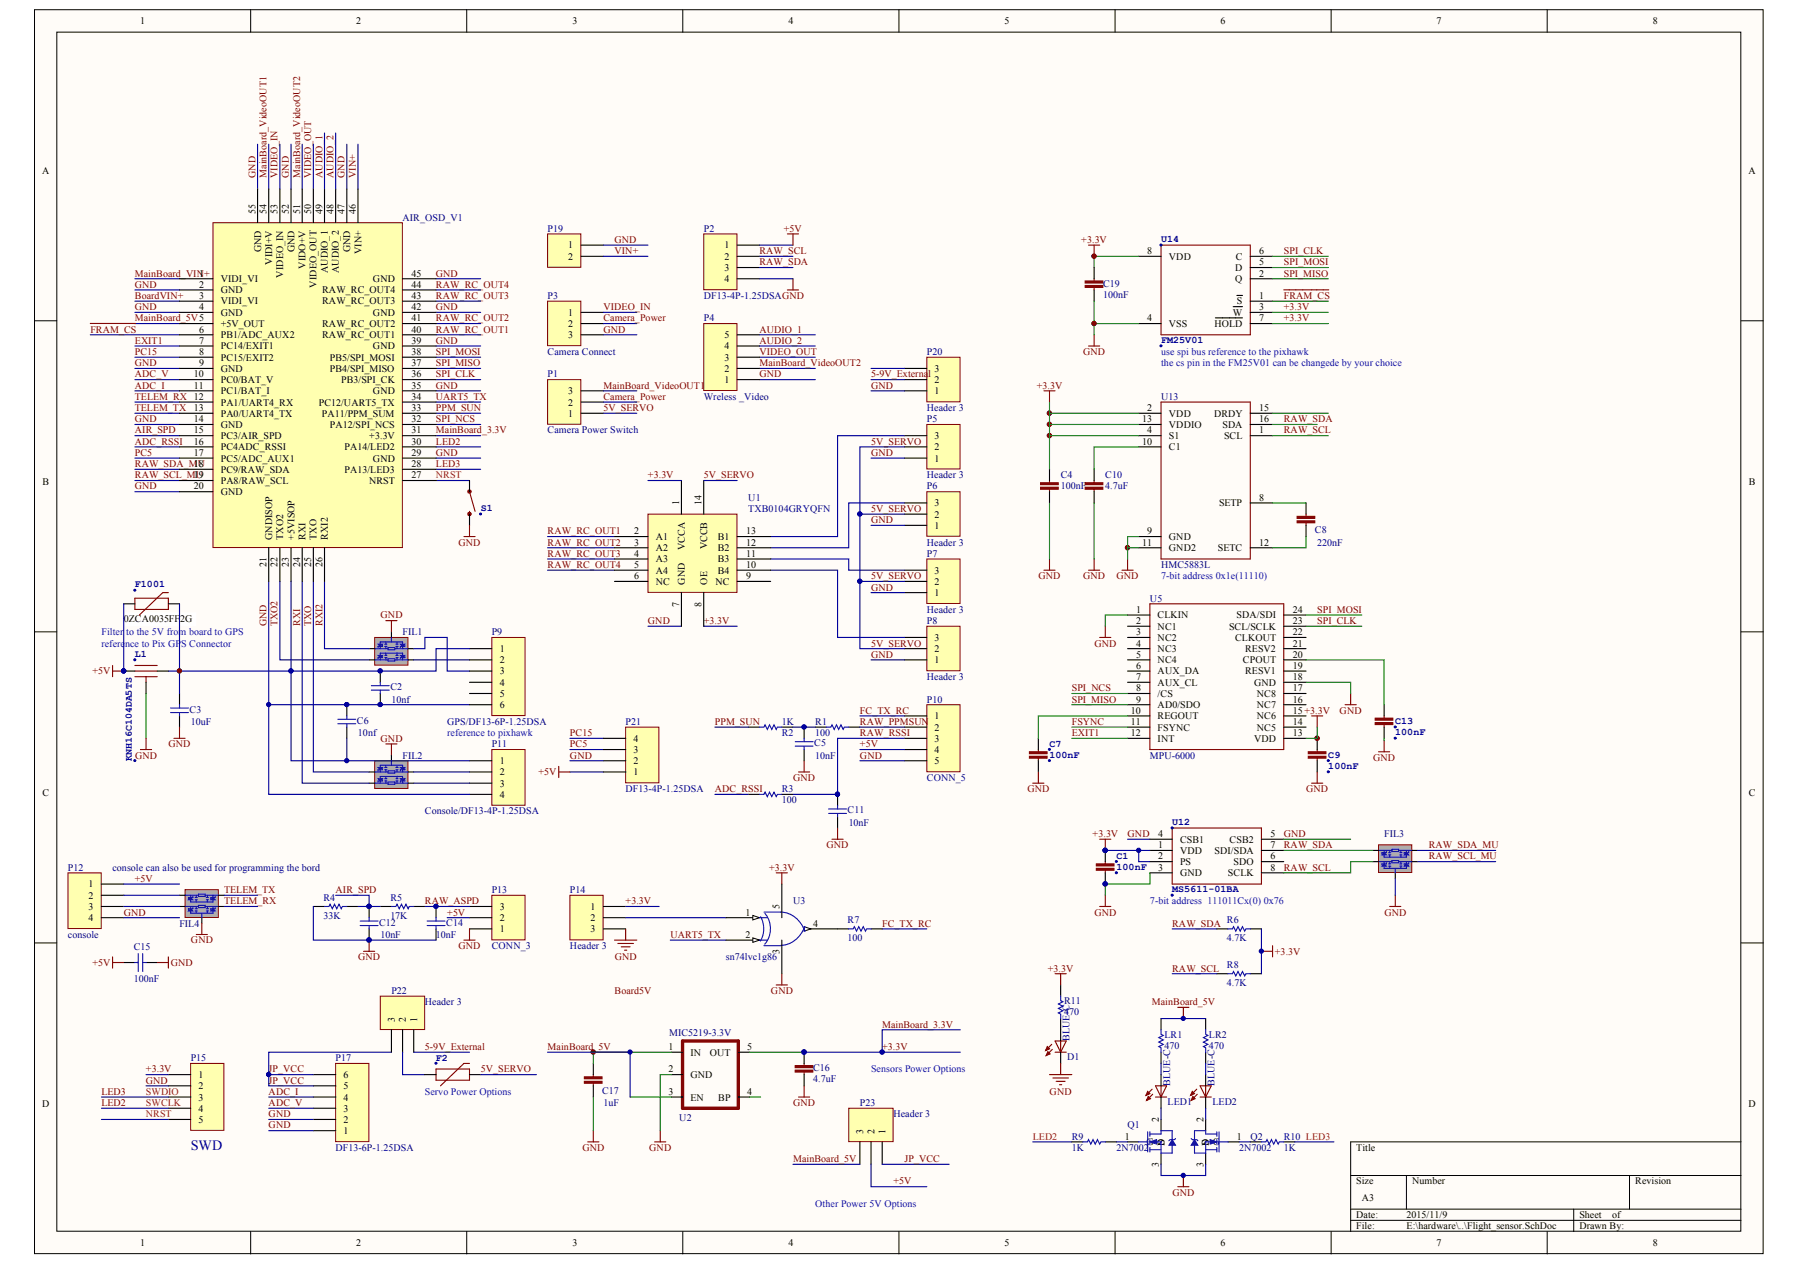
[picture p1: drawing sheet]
<svg xmlns="http://www.w3.org/2000/svg" width="289mm" height="202mm" viewBox="0 0 289 202" stroke-linecap="round" stroke-linejoin="round" font-family="sans-serif">
<defs><g id="words">
<text font-size="2.3" fill="#000080" x="30.4" y="183.6">SWD</text>
<g font-size="1.6">
<text x="22.4" y="3.9">1</text>
<text x="56.8" y="3.9">2</text>
<text x="91.4" y="3.9">3</text>
<text x="125.8" y="3.9">4</text>
<text x="160.3" y="3.9">5</text>
<text x="194.8" y="3.9">6</text>
<text x="229.3" y="3.9">7</text>
<text x="263.8" y="3.9">8</text>
<text x="6.7" y="27.8">A</text>
<text x="279.1" y="27.8">A</text>
<text x="40.8" y="34.1" transform="rotate(-90 40.8 34.1)">55</text>
<text x="42.6" y="34.1" transform="rotate(-90 42.6 34.1)">54</text>
<text x="44.3" y="34.1" transform="rotate(-90 44.3 34.1)">53</text>
<text x="46.1" y="34.1" transform="rotate(-90 46.1 34.1)">52</text>
<text x="47.9" y="34.1" transform="rotate(-90 47.9 34.1)">51</text>
<text x="49.7" y="34.1" transform="rotate(-90 49.7 34.1)">50</text>
<text x="51.5" y="34.1" transform="rotate(-90 51.5 34.1)">49</text>
<text x="53.2" y="34.1" transform="rotate(-90 53.2 34.1)">48</text>
<text x="55" y="34.1" transform="rotate(-90 55 34.1)">47</text>
<text x="56.8" y="34.1" transform="rotate(-90 56.8 34.1)">46</text>
<text x="41.7" y="40.3" transform="rotate(-90 41.7 40.3)">GND</text>
<text x="47" y="40.3" transform="rotate(-90 47 40.3)">GND</text>
<text x="55.9" y="40.3" transform="rotate(-90 55.9 40.3)">GND</text>
<text x="57.7" y="40.6" transform="rotate(-90 57.7 40.6)">VIN+</text>
<text x="90.7" y="39.7">1</text>
<text x="90.7" y="41.5">2</text>
<text x="115.6" y="39.7">1</text>
<text x="115.6" y="41.5">2</text>
<text x="183.1" y="40.6">8</text>
<text x="186.6" y="41.5">VDD</text>
<text x="197.3" y="41.5">C</text>
<text x="201" y="40.6">6</text>
<text x="31.8" y="44.2">1</text>
<text x="31.8" y="46">2</text>
<text x="31.8" y="47.7">3</text>
<text x="35.2" y="45">VIDI_VI</text>
<text x="35.2" y="46.8">GND</text>
<text x="43.4" y="42.3" transform="rotate(-90 43.4 42.3)">VIDI+V</text>
<text x="45.2" y="44.3" transform="rotate(-90 45.2 44.3)">VIDEO_IN</text>
<text x="48.8" y="42.9" transform="rotate(-90 48.8 42.9)">VIDO+V</text>
<text x="50.5" y="45.9" transform="rotate(-90 50.5 45.9)">VIDEO_OUT</text>
<text x="51.4" y="46.8">RAW_RC_OUT4</text>
<text x="52.3" y="43.6" transform="rotate(-90 52.3 43.6)">AUDIO_1</text>
<text x="54.1" y="43.6" transform="rotate(-90 54.1 43.6)">AUDIO_2</text>
<text x="59.5" y="45">GND</text>
<text x="65.7" y="47.7">43</text>
<text x="65.7" y="46">44</text>
<text x="65.7" y="44.2">45</text>
<text x="115.6" y="43.3">3</text>
<text x="115.6" y="45">4</text>
<text x="197.2" y="43.3">D</text>
<text x="197.2" y="45">Q</text>
<text x="201" y="42.4">5</text>
<text x="201" y="44.2">2</text>
<text x="201" y="47.7">1</text>
<text x="31.8" y="49.5">4</text>
<text x="31.8" y="53.1">6</text>
<text x="35.2" y="48.6">VIDI_VI</text>
<text x="35.2" y="50.4">GND</text>
<text x="35.2" y="52.2">+5V_OUT</text>
<text x="35.2" y="54">PB1/ADC_AUX2</text>
<text x="51.4" y="54">RAW_RC_OUT1</text>
<text x="51.4" y="52.2">RAW_RC_OUT2</text>
<text x="51.4" y="48.6">RAW_RC_OUT3</text>
<text x="59.5" y="50.4">GND</text>
<text x="65.7" y="53.1">40</text>
<text x="65.7" y="51.3">41</text>
<text x="65.7" y="49.5">42</text>
<text x="90.7" y="50.4">1</text>
<text x="90.7" y="52.2">2</text>
<text x="90.7" y="54">3</text>
<text x="115.6" y="54">5</text>
<text x="183.1" y="51.3">4</text>
<text x="186.6" y="52.2">VSS</text>
<text x="193.9" y="52.2">HOLD</text>
<text x="196.8" y="50.4">W</text>
<text x="197.4" y="48.6">S</text>
<text x="201" y="49.5">3</text>
<text x="201" y="51.3">7</text>
<text x="31.8" y="54.9">7</text>
<text x="31.8" y="56.7">8</text>
<text x="31.8" y="58.5">9</text>
<text x="35.2" y="55.8">PC14/EXIT1</text>
<text x="35.2" y="57.6">PC15/EXIT2</text>
<text x="35.2" y="59.4">GND</text>
<text x="52.6" y="59.4">PB4/SPI_MISO</text>
<text x="52.6" y="57.6">PB5/SPI_MOSI</text>
<text x="59.5" y="55.8">GND</text>
<text x="65.7" y="58.5">37</text>
<text x="65.7" y="56.7">38</text>
<text x="65.7" y="54.9">39</text>
<text x="115.6" y="59.4">2</text>
<text x="115.6" y="57.6">3</text>
<text x="115.6" y="55.8">4</text>
<text x="149.2" y="59.4">3</text>
<text x="30.9" y="60.3">10</text>
<text x="30.9" y="62.1">11</text>
<text x="30.9" y="65.6">13</text>
<text x="35.2" y="61.2">PC0/BAT_V</text>
<text x="35.2" y="62.9">PC1/BAT_I</text>
<text x="35.2" y="64.7">PA1/UART4_RX</text>
<text x="50.9" y="64.7">PC12/UART5_TX</text>
<text x="54.4" y="61.2">PB3/SPI_CK</text>
<text x="59.5" y="62.9">GND</text>
<text x="65.7" y="65.6">33</text>
<text x="65.7" y="63.8">34</text>
<text x="65.7" y="62.1">35</text>
<text x="65.7" y="60.3">36</text>
<text x="90.7" y="64.7">2</text>
<text x="90.7" y="62.9">3</text>
<text x="115.6" y="61.2">1</text>
<text x="149.2" y="62.9">1</text>
<text x="149.2" y="61.2">2</text>
<text x="183.1" y="65.6">2</text>
<text x="201" y="65.6">15</text>
<text x="30.9" y="67.4">14</text>
<text x="30.9" y="69.2">15</text>
<text x="30.9" y="71">16</text>
<text x="35.2" y="66.5">PA0/UART4_TX</text>
<text x="35.2" y="68.3">GND</text>
<text x="35.2" y="70.1">PC3/AIR_SPD</text>
<text x="35.2" y="71.9">PC4ADC_RSSI</text>
<text x="51.4" y="66.5">PA11/PPM_SUM</text>
<text x="52.6" y="68.3">PA12/SPI_NCS</text>
<text x="55" y="71.9">PA14/LED2</text>
<text x="58.9" y="70.1">+3.3V</text>
<text x="65.7" y="71">30</text>
<text x="65.7" y="69.2">31</text>
<text x="65.7" y="67.4">32</text>
<text x="90.7" y="66.5">1</text>
<text x="149.2" y="71.9">2</text>
<text x="149.2" y="70.1">3</text>
<text x="182.3" y="67.4">13</text>
<text x="182.3" y="71">10</text>
<text x="183.1" y="69.2">4</text>
<text x="186.6" y="66.5">VDD</text>
<text x="186.6" y="68.3">VDDIO</text>
<text x="186.6" y="70.1">S1</text>
<text x="186.6" y="71.9">C1</text>
<text x="193.8" y="66.5">DRDY</text>
<text x="195.1" y="68.3">SDA</text>
<text x="195.4" y="70.1">SCL</text>
<text x="201" y="69.2">1</text>
<text x="201" y="67.4">16</text>
<text x="6.8" y="77.5">B</text>
<text x="30.9" y="72.8">17</text>
<text x="30.9" y="74.6">18</text>
<text x="30.9" y="76.4">19</text>
<text x="35.2" y="73.7">PC5/ADC_AUX1</text>
<text x="35.2" y="75.5">PC9/RAW_SDA</text>
<text x="35.2" y="77.3">PA8/RAW_SCL</text>
<text x="55" y="75.5">PA13/LED3</text>
<text x="58.9" y="77.3">NRST</text>
<text x="59.5" y="73.7">GND</text>
<text x="65.7" y="76.4">27</text>
<text x="65.7" y="74.6">28</text>
<text x="65.7" y="72.8">29</text>
<text x="149.2" y="73.7">1</text>
<text x="279.2" y="77.5">B</text>
<text x="30.9" y="78.2">20</text>
<text x="35.2" y="79.1">GND</text>
<text x="108.4" y="80.7" transform="rotate(-90 108.4 80.7)">1</text>
<text x="112" y="80.7" transform="rotate(-90 112 80.7)">14</text>
<text x="149.2" y="82.7">2</text>
<text x="149.2" y="80.8">3</text>
<text x="194.6" y="80.8">SETP</text>
<text x="201" y="80">8</text>
<text x="43.4" y="86.2" transform="rotate(-90 43.4 86.2)">GNDISOP</text>
<text x="45.2" y="86.2" transform="rotate(-90 45.2 86.2)">TXO2</text>
<text x="47" y="86.2" transform="rotate(-90 47 86.2)">+5VISOP</text>
<text x="48.8" y="86.2" transform="rotate(-90 48.8 86.2)">RXI</text>
<text x="50.5" y="86.2" transform="rotate(-90 50.5 86.2)">TXO</text>
<text x="52.3" y="86.2" transform="rotate(-90 52.3 86.2)">RXI2</text>
<text x="101.2" y="85.3">2</text>
<text x="101.2" y="87.1">3</text>
<text x="101.2" y="88.9">4</text>
<text x="104.7" y="86.2">A1</text>
<text x="104.7" y="88">A2</text>
<text x="104.7" y="89.8">A3</text>
<text x="109.3" y="87.8" transform="rotate(-90 109.3 87.8)">VCCA</text>
<text x="112.9" y="87.7" transform="rotate(-90 112.9 87.7)">VCCB</text>
<text x="114.6" y="89.8">B3</text>
<text x="114.6" y="88">B2</text>
<text x="114.6" y="86.2">B1</text>
<text x="119.1" y="88.9">11</text>
<text x="119.1" y="87.1">12</text>
<text x="119.1" y="85.3">13</text>
<text x="149.2" y="84.4">1</text>
<text x="182.3" y="87.1">11</text>
<text x="183.1" y="85.3">9</text>
<text x="186.6" y="86.2">GND</text>
<text x="186.6" y="88">GND2</text>
<text x="194.4" y="88">SETC</text>
<text x="201" y="87.1">12</text>
<text x="42.6" y="90.5" transform="rotate(-90 42.6 90.5)">21</text>
<text x="44.3" y="90.5" transform="rotate(-90 44.3 90.5)">22</text>
<text x="46.1" y="90.5" transform="rotate(-90 46.1 90.5)">23</text>
<text x="47.9" y="90.5" transform="rotate(-90 47.9 90.5)">24</text>
<text x="49.7" y="90.5" transform="rotate(-90 49.7 90.5)">25</text>
<text x="51.5" y="90.5" transform="rotate(-90 51.5 90.5)">26</text>
<text x="101.2" y="90.7">5</text>
<text x="101.2" y="92.5">6</text>
<text x="104.7" y="91.6">A4</text>
<text x="104.7" y="93.4">NC</text>
<text x="109.3" y="93.4" transform="rotate(-90 109.3 93.4)">GND</text>
<text x="112.9" y="93.4" transform="rotate(-90 112.9 93.4)">OE</text>
<text x="114.2" y="93.4">NC</text>
<text x="114.6" y="91.6">B4</text>
<text x="119.1" y="92.5">9</text>
<text x="119.1" y="90.7">10</text>
<text x="149.2" y="95.2">1</text>
<text x="149.2" y="93.4">2</text>
<text x="149.2" y="91.6">3</text>
<text x="19.8" y="99.3">0ZCA0035FF2G</text>
<text x="108.4" y="96.9" transform="rotate(-90 108.4 96.9)">7</text>
<text x="112" y="96.9" transform="rotate(-90 112 96.9)">8</text>
<text x="181.3" y="97.9">1</text>
<text x="181.3" y="99.6">2</text>
<text x="181.3" y="101.4">3</text>
<text x="184.8" y="98.7">CLKIN</text>
<text x="184.8" y="100.6">NC1</text>
<text x="196.2" y="100.6">SCL/SCLK</text>
<text x="197.4" y="98.7">SDA/SDI</text>
<text x="206.4" y="101.4">22</text>
<text x="206.4" y="99.6">23</text>
<text x="206.4" y="97.9">24</text>
<text x="79.8" y="104.1">1</text>
<text x="79.8" y="105.9">2</text>
<text x="79.8" y="107.7">3</text>
<text x="149.2" y="105.9">1</text>
<text x="149.2" y="104.1">2</text>
<text x="149.2" y="102.3">3</text>
<text x="181.3" y="103.2">4</text>
<text x="181.3" y="105">5</text>
<text x="181.3" y="106.8">6</text>
<text x="184.8" y="102.3">NC2</text>
<text x="184.8" y="104.1">NC3</text>
<text x="184.8" y="105.9">NC4</text>
<text x="184.8" y="107.7">AUX_DA</text>
<text x="197.2" y="102.3">CLKOUT</text>
<text x="198.4" y="105.9">CPOUT</text>
<text x="198.7" y="107.7">RESV1</text>
<text x="198.7" y="104.1">RESV2</text>
<text x="206.4" y="106.8">19</text>
<text x="206.4" y="105">20</text>
<text x="206.4" y="103.2">21</text>
<text x="79.8" y="109.5">4</text>
<text x="79.8" y="111.3">5</text>
<text x="79.8" y="113.1">6</text>
<text x="180.5" y="114">10</text>
<text x="181.3" y="108.6">7</text>
<text x="181.3" y="110.4">8</text>
<text x="181.3" y="112.2">9</text>
<text x="184.8" y="109.5">AUX_CL</text>
<text x="184.8" y="111.3">/CS</text>
<text x="184.8" y="113.1">AD0/SDO</text>
<text x="200.2" y="109.5">GND</text>
<text x="200.6" y="113.1">NC7</text>
<text x="200.6" y="111.3">NC8</text>
<text x="206.4" y="114">15+3.3V</text>
<text x="206.4" y="112.2">16</text>
<text x="206.4" y="110.4">17</text>
<text x="206.4" y="108.6">18</text>
<text x="101.1" y="118.5">4</text>
<text x="149.2" y="114.8">1</text>
<text x="149.2" y="116.6">2</text>
<text x="149.2" y="118.5">3</text>
<text x="180.5" y="115.8">11</text>
<text x="180.5" y="117.5">12</text>
<text x="184.8" y="114.8">REGOUT</text>
<text x="184.8" y="116.6">FSYNC</text>
<text x="184.8" y="118.5">INT</text>
<text x="200.2" y="118.5">VDD</text>
<text x="200.6" y="116.6">NC5</text>
<text x="200.6" y="114.8">NC6</text>
<text x="206.4" y="117.5">13</text>
<text x="206.4" y="115.8">14</text>
<text x="79.8" y="122">1</text>
<text x="79.8" y="123.8">2</text>
<text x="79.8" y="125.6">3</text>
<text x="101.1" y="123.8">1</text>
<text x="101.1" y="122">2</text>
<text x="101.1" y="120.2">3</text>
<text x="149.2" y="120.2">4</text>
<text x="149.2" y="122">5</text>
<text x="6.8" y="127.1">C</text>
<text x="79.8" y="127.4">4</text>
<text x="279.2" y="127.1">C</text>
<text x="184.9" y="133.7">4</text>
<text x="184.9" y="135.4">1</text>
<text x="184.9" y="137.2">2</text>
<text x="188.4" y="134.5">CSB1</text>
<text x="188.4" y="136.4">VDD</text>
<text x="193.9" y="136.4">SDI/SDA</text>
<text x="196.3" y="134.5">CSB2</text>
<text x="202.8" y="137.2">6</text>
<text x="202.8" y="135.4">7</text>
<text x="202.8" y="133.7">5</text>
<text x="14.1" y="141.7">1</text>
<text x="14.1" y="143.5">2</text>
<text x="184.9" y="139">3</text>
<text x="188.4" y="138.1">PS</text>
<text x="188.4" y="139.9">GND</text>
<text x="196" y="139.9">SCLK</text>
<text x="196.9" y="138.1">SDO</text>
<text x="202.8" y="139">8</text>
<text x="14.1" y="145.3">3</text>
<text x="14.1" y="147.1">4</text>
<text x="79.8" y="148.9">1</text>
<text x="79.8" y="147.1">2</text>
<text x="79.8" y="145.3">3</text>
<text x="94.3" y="145.3">1</text>
<text x="94.3" y="147.1">2</text>
<text x="94.3" y="148.9">3</text>
<text x="119" y="146.2">1</text>
<text x="119" y="149.8">2</text>
<text x="124.5" y="145.1" transform="rotate(-90 124.5 145.1)">5</text>
<text x="129.8" y="147.9">4</text>
<text x="124.5" y="152.4" transform="rotate(-90 124.5 152.4)">3</text>
<text x="63" y="163.2" transform="rotate(-90 63 163.2)">3</text>
<text x="64.8" y="163.2" transform="rotate(-90 64.8 163.2)">2</text>
<text x="66.6" y="163.2" transform="rotate(-90 66.6 163.2)">1</text>
<text x="106.7" y="167.7">1</text>
<text x="119.3" y="167.7">5</text>
<text x="31.7" y="172.1">1</text>
<text x="31.7" y="173.9">2</text>
<text x="54.8" y="173.9">5</text>
<text x="54.8" y="172.1">6</text>
<text x="106.7" y="171.2">2</text>
<text x="110.2" y="168.5">IN</text>
<text x="110.2" y="172.1">GND</text>
<text x="113.3" y="168.5">OUT</text>
<text x="6.7" y="176.8">D</text>
<text x="31.7" y="175.7">3</text>
<text x="31.7" y="177.5">4</text>
<text x="31.7" y="179.3">5</text>
<text x="54.8" y="179.3">2</text>
<text x="54.8" y="177.5">3</text>
<text x="54.8" y="175.7">4</text>
<text x="106.7" y="174.8">3</text>
<text x="110.2" y="175.7">EN</text>
<text x="114.7" y="175.7">BP</text>
<text x="119.3" y="174.8">4</text>
<text x="185" y="179.1" transform="rotate(-90 185 179.1)">2</text>
<text x="192.1" y="179.1" transform="rotate(-90 192.1 179.1)">2</text>
<text x="279.1" y="176.8">D</text>
<text x="54.8" y="181.1">1</text>
<text x="137.8" y="181.1" transform="rotate(-90 137.8 181.1)">3</text>
<text x="139.6" y="181.1" transform="rotate(-90 139.6 181.1)">2</text>
<text x="141.4" y="181.1" transform="rotate(-90 141.4 181.1)">1</text>
<text x="179.5" y="182">1</text>
<text x="183" y="182.9">G</text>
<text x="185.9" y="183" transform="rotate(-90 185.9 183)">D</text>
<text x="185.9" y="182.9" transform="rotate(-90 185.9 182.9)">S</text>
<text x="193" y="183" transform="rotate(-90 193 183)">D</text>
<text x="193" y="182.9" transform="rotate(-90 193 182.9)">S</text>
<text x="193.6" y="182.9">G</text>
<text x="197.4" y="182">1</text>
<text x="216.5" y="183.8">Title</text>
<text x="185" y="186.4" transform="rotate(-90 185 186.4)">3</text>
<text x="192.1" y="186.4" transform="rotate(-90 192.1 186.4)">3</text>
<text x="216.5" y="189.1">Size</text>
<text x="217.4" y="191.8">A3</text>
<text x="225.4" y="189.1">Number</text>
<text x="261" y="189.1">Revision</text>
<text x="216.5" y="194.5">Date:</text>
<text x="216.5" y="196.3">File:</text>
<text x="224.5" y="194.5">2015/11/9</text>
<text x="224.5" y="196.3">E:\hardware\..\Flight_sensor.SchDoc</text>
<text x="252.1" y="194.5">Sheet</text>
<text x="252.1" y="196.3">Drawn By:</text>
<text x="257.4" y="194.5">of</text>
<text x="22.4" y="199">1</text>
<text x="56.8" y="199">2</text>
<text x="91.4" y="199">3</text>
<text x="125.8" y="199">4</text>
<text x="160.3" y="199">5</text>
<text x="194.8" y="199">6</text>
<text x="229.3" y="199">7</text>
<text x="263.8" y="199">8</text>
</g>
<g font-size="1.6" fill="#800000">
<text x="40.8" y="28.4" transform="rotate(-90 40.8 28.4)">GND</text>
<text x="42.6" y="28.4" transform="rotate(-90 42.6 28.4)">MainBoard_VideoOUT1</text>
<text x="44.3" y="28.4" transform="rotate(-90 44.3 28.4)">VIDEO_IN</text>
<text x="46.1" y="28.4" transform="rotate(-90 46.1 28.4)">GND</text>
<text x="47.9" y="28.4" transform="rotate(-90 47.9 28.4)">MainBoard_VideoOUT2</text>
<text x="49.7" y="28.4" transform="rotate(-90 49.7 28.4)">VIDEO_OUT</text>
<text x="51.5" y="28.4" transform="rotate(-90 51.5 28.4)">AUDIO_1</text>
<text x="53.2" y="28.4" transform="rotate(-90 53.2 28.4)">AUDIO_2</text>
<text x="55" y="28.4" transform="rotate(-90 55 28.4)">GND</text>
<text x="56.8" y="28.4" transform="rotate(-90 56.8 28.4)">VIN+</text>
<text x="98.1" y="38.8">GND</text>
<text x="98.1" y="40.6">VIN+</text>
<text x="121.2" y="40.6">RAW_SCL</text>
<text x="125.1" y="37">+5V</text>
<text x="172.6" y="38.8">+3.3V</text>
<text x="204.9" y="40.6">SPI_CLK</text>
<text x="21.5" y="46">GND</text>
<text x="21.5" y="44.2">MainBoard_VIN+</text>
<text x="21.5" y="47.7">BoardVIN+</text>
<text x="69.6" y="44.2">GND</text>
<text x="69.6" y="47.7">RAW_RC_OUT3</text>
<text x="69.6" y="46">RAW_RC_OUT4</text>
<text x="121.2" y="42.4">RAW_SDA</text>
<text x="204.9" y="42.4">SPI_MOSI</text>
<text x="204.9" y="44.2">SPI_MISO</text>
<text x="204.9" y="47.7">FRAM_CS</text>
<text x="14.4" y="53.1">FRAM_CS</text>
<text x="21.5" y="49.5">GND</text>
<text x="21.5" y="51.3">MainBoard_5V5</text>
<text x="69.6" y="53.1">RAW_RC_OUT1</text>
<text x="69.6" y="49.5">GND</text>
<text x="69.6" y="51.3">RAW_RC_OUT2</text>
<text x="96.3" y="53.1">GND</text>
<text x="96.3" y="49.5">VIDEO_IN</text>
<text x="96.3" y="51.3">Camera_Power</text>
<text x="121.2" y="53.1">AUDIO_1</text>
<text x="204.9" y="51.3">+3.3V</text>
<text x="204.9" y="49.5">+3.3V</text>
<text x="21.5" y="54.9">EXIT1</text>
<text x="21.5" y="58.5">GND</text>
<text x="21.5" y="56.7">PC15</text>
<text x="69.6" y="56.7">SPI_MOSI</text>
<text x="69.6" y="58.5">SPI_MISO</text>
<text x="69.6" y="54.9">GND</text>
<text x="121.2" y="56.7">VIDEO_OUT</text>
<text x="121.2" y="58.5">MainBoard_VideoOUT2</text>
<text x="121.2" y="54.9">AUDIO_2</text>
<text x="172.9" y="56.7">GND</text>
<text x="21.5" y="63.8">TELEM_RX 12</text>
<text x="21.5" y="65.6">TELEM_TX</text>
<text x="21.5" y="62.1">ADC_I</text>
<text x="21.5" y="60.3">ADC_V</text>
<text x="69.6" y="60.3">SPI_CLK</text>
<text x="69.6" y="62.1">GND</text>
<text x="69.6" y="63.8">UART5_TX</text>
<text x="69.6" y="65.6">PPM_SUN</text>
<text x="96.3" y="63.8">Camera_Power</text>
<text x="96.3" y="62.1">MainBoard_VideoOUT1</text>
<text x="96.3" y="65.6">5V_SERVO</text>
<text x="121.2" y="60.3">GND</text>
<text x="139" y="60.3">5-9V_External</text>
<text x="139" y="62.1">GND</text>
<text x="165.5" y="62.1">+3.3V</text>
<text x="21.5" y="67.4">GND</text>
<text x="21.5" y="71">ADC_RSSI</text>
<text x="21.5" y="69.2">AIR_SPD</text>
<text x="69.6" y="67.4">SPI_NCS</text>
<text x="69.6" y="71">LED2</text>
<text x="69.6" y="69.2">MainBoard_3.3V</text>
<text x="139" y="71">5V_SERVO</text>
<text x="204.9" y="69.2">RAW_SCL</text>
<text x="204.9" y="67.4">RAW_SDA</text>
<text x="21.5" y="76.4">RAW_SCL_MU</text>
<text x="21.5" y="74.6">RAW_SDA_MU</text>
<text x="21.5" y="72.8">PC5</text>
<text x="69.6" y="72.8">GND</text>
<text x="69.6" y="74.6">LED3</text>
<text x="103.4" y="76.4">+3.3V</text>
<text x="112.3" y="76.4">5V_SERVO</text>
<text x="139" y="72.8">GND</text>
<text x="21.5" y="78.2">GND</text>
<text x="139" y="83.5">GND</text>
<text x="139" y="81.7">5V_SERVO</text>
<text x="73.2" y="87.1">GND</text>
<text x="87.4" y="85.3">RAW_RC_OUT1</text>
<text x="87.4" y="87.1">RAW_RC_OUT2</text>
<text x="87.4" y="88.9">RAW_RC_OUT3</text>
<text x="87.4" y="90.7">RAW_RC_OUT4</text>
<text x="139" y="94.3">GND</text>
<text x="139" y="92.5">5V_SERVO</text>
<text x="165.8" y="92.5">GND</text>
<text x="172.9" y="92.5">GND</text>
<text x="178.2" y="92.5">GND</text>
<text x="42.6" y="100" transform="rotate(-90 42.6 100)">GND</text>
<text x="44.3" y="100" transform="rotate(-90 44.3 100)">TXO2</text>
<text x="47.9" y="100" transform="rotate(-90 47.9 100)">RXI</text>
<text x="49.7" y="100" transform="rotate(-90 49.7 100)">TXO</text>
<text x="51.5" y="100" transform="rotate(-90 51.5 100)">RXI2</text>
<text x="60.8" y="98.7">GND</text>
<text x="103.4" y="99.6">GND</text>
<text x="112.3" y="99.6">+3.3V</text>
<text x="210.3" y="97.9">SPI_MOSI</text>
<text x="210.3" y="99.6">SPI_CLK</text>
<text x="14.8" y="107.7">+5V</text>
<text x="139" y="103.2">5V_SERVO</text>
<text x="139" y="105">GND</text>
<text x="174.7" y="103.2">GND</text>
<text x="137.3" y="114">FC_TX_RC</text>
<text x="171.1" y="112.2">SPI_MISO</text>
<text x="171.1" y="110.4">SPI_NCS</text>
<text x="213.8" y="114">GND</text>
<text x="26.9" y="119.3">GND</text>
<text x="60.8" y="118.5">GND</text>
<text x="91" y="117.5">PC15</text>
<text x="91" y="119.3">PC5</text>
<text x="114.1" y="115.8">PPM_SUN</text>
<text x="137.3" y="119.3">+5V</text>
<text x="137.3" y="115.8">RAW_PPMSUN</text>
<text x="137.3" y="117.5">RAW_RSSI</text>
<text x="171.1" y="117.5">EXIT1</text>
<text x="171.1" y="115.8">FSYNC</text>
<text x="21.6" y="121.1">GND</text>
<text x="85.9" y="123.8">+5V</text>
<text x="91" y="121.1">GND</text>
<text x="126.6" y="124.7">GND</text>
<text x="137.3" y="121.1">GND</text>
<text x="219.2" y="121.5">GND</text>
<text x="114.1" y="126.5">ADC_RSSI</text>
<text x="164" y="126.5">GND</text>
<text x="208.5" y="126.5">GND</text>
<text x="131.9" y="135.4">GND</text>
<text x="174.4" y="133.7">+3.3V</text>
<text x="180" y="133.7">GND</text>
<text x="204.9" y="135.4">RAW_SDA</text>
<text x="204.9" y="133.7">GND</text>
<text x="228.1" y="137.2">RAW_SCL_MU</text>
<text x="228.1" y="135.4">RAW_SDA_MU</text>
<text x="21.5" y="140.8">+5V</text>
<text x="35.8" y="142.6">TELEM_TX</text>
<text x="53.6" y="142.6">AIR_SPD</text>
<text x="122.8" y="139">+3.3V</text>
<text x="204.9" y="139">RAW_SCL</text>
<text x="19.8" y="146.2">GND</text>
<text x="35.8" y="144.4">TELEM_RX</text>
<text x="67.8" y="144.4">RAW_ASPD</text>
<text x="71.4" y="146.2">+5V</text>
<text x="99.9" y="144.4">+3.3V</text>
<text x="107" y="149.8">UART5_TX</text>
<text x="140.8" y="147.9">FC_TX_RC</text>
<text x="174.7" y="146.2">GND</text>
<text x="187.1" y="147.9">RAW_SDA</text>
<text x="221" y="146.2">GND</text>
<text x="14.8" y="154.3">+5V</text>
<text x="27.2" y="154.3">GND</text>
<text x="30.5" y="150.6">GND</text>
<text x="57.2" y="153.3">GND</text>
<text x="73.2" y="151.6">GND</text>
<text x="98.1" y="153.3">GND</text>
<text x="167.3" y="155.1">+3.3V</text>
<text x="187.1" y="155.1">RAW_SCL</text>
<text x="203.5" y="152.4">+3.3V</text>
<text x="98.1" y="158.7">Board5V</text>
<text x="123.1" y="158.7">GND</text>
<text x="183.9" y="160.5">MainBoard_5V</text>
<text x="67.8" y="167.7">5-9V_External</text>
<text x="87.4" y="167.7">MainBoard_5V</text>
<text x="140.8" y="167.7">+3.3V</text>
<text x="140.8" y="164.1">MainBoard_3.3V</text>
<text x="23.3" y="173">GND</text>
<text x="23.3" y="171.2">+3.3V</text>
<text x="42.9" y="171.2">JP_VCC</text>
<text x="42.9" y="173">JP_VCC</text>
<text x="76.7" y="171.2">5V_SERVO</text>
<text x="16.2" y="176.6">LED2</text>
<text x="16.2" y="174.8">LED3</text>
<text x="42.9" y="178.4">GND</text>
<text x="42.9" y="174.8">ADC_I</text>
<text x="42.9" y="176.6">ADC_V</text>
<text x="126.6" y="176.6">GND</text>
<text x="167.6" y="174.8">GND</text>
<text x="42.9" y="180.2">GND</text>
<text x="93" y="183.8">GND</text>
<text x="103.6" y="183.8">GND</text>
<text x="126.6" y="185.6">MainBoard_5V</text>
<text x="144.4" y="185.6">JP_VCC</text>
<text x="142.6" y="189.1">+5V</text>
<text x="187.1" y="190.9">GND</text>
</g>
<g font-size="1.6" fill="#000080">
<text x="64.2" y="35.2">AIR_OSD_V1</text>
<text x="87.4" y="37">P19</text>
<text x="112.3" y="37">P2</text>
<text x="185.3" y="38.7">U14</text>
<text x="87.4" y="47.7">P3</text>
<text x="112.3" y="47.7">DF13-4P-1.25DSAGND</text>
<text x="176.1" y="45.8">C19</text>
<text x="176.1" y="47.6">100nF</text>
<text x="112.3" y="51.3">P4</text>
<text x="87.4" y="56.7">Camera Connect</text>
<text x="148" y="56.7">P20</text>
<text x="185.3" y="54.8">FM25V01</text>
<text x="87.4" y="60.3">P1</text>
<text x="112.3" y="63.8">Wreless _Video</text>
<text x="148" y="65.6">Header 3</text>
<text x="185.3" y="63.8">U13</text>
<text x="87.4" y="69.2">Camera Power Switch</text>
<text x="148" y="67.4">P5</text>
<text x="148" y="76.4">Header 3</text>
<text x="169.3" y="76.4">C4</text>
<text x="176.4" y="76.4">C10</text>
<text x="76.7" y="81.6">S1</text>
<text x="119.5" y="80">U1</text>
<text x="119.5" y="81.7">TXB0104GRYQFN</text>
<text x="148" y="78.2">P6</text>
<text x="169.3" y="78.2">100nF</text>
<text x="176.4" y="78.2">4.7uF</text>
<text x="148" y="87.1">Header 3</text>
<text x="148" y="88.9">P7</text>
<text x="209.9" y="85.1">C8</text>
<text x="210.3" y="87.1">220nF</text>
<text x="21.5" y="93.8">F1001</text>
<text x="185.3" y="90.7">HMC5883L</text>
<text x="64.2" y="101.4">FIL1</text>
<text x="78.5" y="101.4">P9</text>
<text x="148" y="97.9">Header 3</text>
<text x="148" y="99.6">P8</text>
<text x="183.6" y="96.1">U5</text>
<text x="21.5" y="104.9">L1</text>
<text x="30.3" y="113.8">C3</text>
<text x="62.3" y="110.2">C2</text>
<text x="62.5" y="112.2">10nf</text>
<text x="148" y="112.2">P10</text>
<text x="148" y="108.6">Header 3</text>
<text x="30.4" y="115.8">10uF</text>
<text x="57" y="115.6">C6</text>
<text x="57.1" y="117.5">10nf</text>
<text x="71.4" y="115.8">GPS/DF13-6P-1.25DSA</text>
<text x="78.5" y="119.3">P11</text>
<text x="99.9" y="115.8">P21</text>
<text x="124.8" y="117.5">R2</text>
<text x="124.8" y="115.8">1K</text>
<text x="130" y="119.2">C5</text>
<text x="130.1" y="115.8">R1</text>
<text x="130.1" y="117.5">100</text>
<text x="167.5" y="119.2">C7</text>
<text x="222.7" y="115.6">C13</text>
<text x="222.7" y="117.4">100nF</text>
<text x="21.1" y="121.5" transform="rotate(-90 21.1 121.5)">KNH16C104DA5TS</text>
<text x="64.2" y="121.1">FIL2</text>
<text x="130.1" y="121.1">10nF</text>
<text x="148" y="124.7">CONN_5</text>
<text x="167.5" y="121">100nF</text>
<text x="183.6" y="121.1">MPU-6000</text>
<text x="212" y="121">C9</text>
<text x="212" y="122.8">100nF</text>
<text x="67.8" y="130">Console/DF13-4P-1.25DSA</text>
<text x="99.9" y="126.5">DF13-4P-1.25DSA</text>
<text x="124.8" y="126.5">R3</text>
<text x="124.8" y="128.3">100</text>
<text x="135.3" y="129.9">C11</text>
<text x="135.5" y="131.9">10nF</text>
<text x="187.1" y="131.7">U12</text>
<text x="178.2" y="137.1">C1</text>
<text x="220.9" y="133.7">FIL3</text>
<text x="10.8" y="139">P12</text>
<text x="18" y="139">console can also be used for programming the bord</text>
<text x="51.6" y="143.8">R4</text>
<text x="62.3" y="143.8">R5</text>
<text x="78.5" y="142.6">P13</text>
<text x="91" y="142.6">P14</text>
<text x="178.2" y="138.9">100nF</text>
<text x="187.1" y="142.5">MS5611-01BA</text>
<text x="10.8" y="149.8">console</text>
<text x="28.6" y="147.9">FIL4</text>
<text x="51.6" y="146.7">33K</text>
<text x="60.5" y="147.8">C12</text>
<text x="60.7" y="149.8">10nF</text>
<text x="62.3" y="146.7">17K</text>
<text x="69.6" y="149.8">10nF</text>
<text x="71.2" y="147.8">C14</text>
<text x="126.6" y="144.4">U3</text>
<text x="135.3" y="147.4">R7</text>
<text x="195.8" y="147.4">R6</text>
<text x="21.4" y="151.7">C15</text>
<text x="78.5" y="151.6">CONN_3</text>
<text x="91" y="151.6">Header 3</text>
<text x="115.9" y="153.3">sn74lvc1g86</text>
<text x="135.3" y="150.3">100</text>
<text x="195.8" y="150.3">4.7K</text>
<text x="195.8" y="154.6">R8</text>
<text x="21.4" y="156.7">100nF</text>
<text x="62.5" y="158.7">P22</text>
<text x="67.8" y="160.5">Header 3</text>
<text x="169.9" y="160.3">R11</text>
<text x="195.8" y="157.4">4.7K</text>
<text x="106.8" y="165.3">MIC5219-3.3V</text>
<text x="169.9" y="162.1">470</text>
<text x="170.7" y="166.2" transform="rotate(-90 170.7 166.2)">BLUE-C</text>
<text x="185.9" y="165.7">LR1</text>
<text x="185.9" y="167.5">470</text>
<text x="193" y="165.7">LR2</text>
<text x="193" y="167.5">470</text>
<text x="30.4" y="169.5">P15</text>
<text x="53.6" y="169.5">P17</text>
<text x="69.6" y="169.3">F2</text>
<text x="129.8" y="171.1">C16</text>
<text x="129.8" y="172.8">4.7uF</text>
<text x="170.4" y="169.3">D1</text>
<text x="186.8" y="173.4" transform="rotate(-90 186.8 173.4)">BLUE-C</text>
<text x="193.9" y="173.4" transform="rotate(-90 193.9 173.4)">BLUE-C</text>
<text x="96.1" y="174.6">C17</text>
<text x="96.3" y="176.6">1uF</text>
<text x="108.4" y="178.9">U2</text>
<text x="137.3" y="176.6">P23</text>
<text x="142.6" y="178.4">Header 3</text>
<text x="186.4" y="176.4">LED1</text>
<text x="193.5" y="176.4">LED2</text>
<text x="53.6" y="183.8">DF13-6P-1.25DSA</text>
<text x="171.1" y="182">R9</text>
<text x="171.1" y="183.8">1K</text>
<text x="178.2" y="183.8">2N7002</text>
<text x="180" y="180.2">Q1</text>
<text x="197.8" y="183.8">2N7002</text>
<text x="199.6" y="182">Q2</text>
<text x="204.9" y="182">R10 LED3</text>
<text x="204.9" y="183.8">1K</text>
</g>
<g font-size="1.6" fill="#00f">
<text x="185.3" y="56.7">use spi bus reference to the pixhawk</text>
<text x="185.3" y="58.5">the cs pin in the FM25V01 can be changede by your choice</text>
<text x="185.3" y="92.5">7-bit address 0x1e(11110)</text>
<text x="16.2" y="101.4">Filter</text>
<text x="20.1" y="101.4">to the 5V from board to GPS</text>
<text x="16.2" y="103.2">reference to Pix GPS Connector</text>
<text x="71.4" y="117.5">reference to pixhawk</text>
<text x="183.6" y="144.4">7-bit address 111011Cx(0) 0x76</text>
<text x="139" y="171.2">Sensors Power Options</text>
<text x="67.8" y="174.8">Servo Power Options</text>
<text x="130.1" y="192.7">Other Power 5V Options</text>
</g>
<g font-size="1.6" fill="#f00">
<text x="69.6" y="76.4">NRST</text>
<text x="23.3" y="178.4">NRST</text>
<text x="23.3" y="176.6">SWCLK</text>
<text x="23.3" y="174.8">SWDIO</text>
<text x="164.9" y="182">LED2</text>
</g>
</g></defs>
<g fill="#fffcf8" stroke="#000" stroke-width=".16">
<path d="M5.5 1.6h275.9v198.6h-275.9z"/>
<path d="M9.1 5.1h268.8v191.5h-268.8z"/>
</g>
<g fill="none" stroke="#000" stroke-width=".16">
<path d="M40 1.6v3.5M74.5 1.6v3.5M109 1.6v3.5M143.5 1.6v3.5M178 1.6v3.5M212.5 1.6v3.5M247 1.6v3.5M5.5 51.2h3.6M277.9 51.2h3.6M5.5 100.9h3.6M277.9 100.9h3.6M5.5 150.6h3.6"/>
<path d="M277.9 150.6h3.6M40 196.6v3.6M74.5 196.6v3.6M109 196.6v3.6M143.5 196.6v3.6M178 196.6v3.6M212.5 196.6v3.6M215.6 187.7h62.3M215.6 193.1h62.3M215.6 194.9h62.3M224.5 187.7v5.4M247 196.6v3.6"/>
<path d="M251.2 193.1v3.5M260.1 187.7v5.4M277.9 182.3h-62.3v14.3"/>
</g>
<g fill="#000080" stroke="#000080" stroke-width=".16">
<circle cx="28.6" cy="107.1" r=".33"/>
<circle cx="94.7" cy="168" r=".33"/>
<circle cx="167.5" cy="69.5" r=".34"/>
<circle cx="167.5" cy="67.7" r=".33"/>
<circle cx="167.5" cy="66" r=".34"/>
<circle cx="174.6" cy="51.6" r=".34"/>
<circle cx="174.6" cy="40.9" r=".33"/>
<circle cx="180" cy="87.4" r=".34"/>
<circle cx="210.2" cy="117.9" r=".34"/>
<circle cx="222.7" cy="116.1" r=".16"/>
<circle cx="222.7" cy="117.9" r=".16"/>
<circle cx="212" cy="121.4" r=".16"/>
<circle cx="212" cy="123.2" r=".16"/>
<circle cx="167.5" cy="119.6" r=".16"/>
<circle cx="167.5" cy="121.4" r=".16"/>
<circle cx="176.4" cy="141.1" r=".33"/>
<circle cx="176.4" cy="135.8" r=".34"/>
<circle cx="178.2" cy="137.5" r=".16"/>
<circle cx="178.2" cy="139.4" r=".16"/>
<circle cx="187.1" cy="132.2" r=".16"/>
<circle cx="187.1" cy="142.9" r=".16"/>
</g>
<g fill="none" stroke="#800000" stroke-width=".18">
<path d="M166.6 62.4h1.8M167.5 62.4v1.8M167.5 76.7v.4M167.5 78.2v.3M174.7 76.7v.4M174.7 78.2v.3M185.3 64.2h14.3v25.1h-14.3zM166.6 91h1.8M167.5 89.3v1.7M173.8 91h1.7M174.7 89.3v1.7M176.4 100v1.8"/>
<path d="M179.1 91h1.8M180 89.3v1.7M183.6 96.4h21.3v23.3h-21.3zM208.5 82.1v.4M208.5 83.5v.4M165.7 119.7v.3M175.5 101.8h1.8M209.4 114.3h1.8M210.3 114.3v1.8M210.3 119.7v.3M214.7 112.5h1.8M215.6 110.7v1.8"/>
<path d="M220.9 114.3v.4M220.9 115.7v.4M220.9 118.2v1.8M164.9 125h1.7M165.7 121.1v.4M165.7 123.3v1.7M175.5 134h1.8M176.4 134v1.8M176.4 137.6v.3M176.4 139v.4M187.1 132.2h14.3v9h-14.3zM209.4 125h1.8"/>
<path d="M210.3 121.1v.4M210.3 123.3v1.7M220.1 120h1.7M175.5 144.7h1.8M176.4 142.9v1.8"/>
</g>
<g fill="none" stroke="#000" stroke-width=".18">
<path d="M167.5 74.9v1.8M167.5 78.5v1.8M174.7 74.9v1.8M174.7 78.5v1.8M181.8 66h3.5M181.8 67.8h3.5M181.8 69.6h3.5M181.8 71.4h3.5M199.6 66h3.5M199.6 67.8h3.5M199.6 69.6h3.5M180 98.2h3.6"/>
<path d="M180 100h3.6M181.8 87.5h3.5M181.8 85.7h3.5M199.6 80.3h3.5M199.6 87.5h3.5M204.9 98.2h3.6M204.9 100h3.6M208.5 80.3v1.8M208.5 83.9v1.8M165.7 117.9v1.8M180 101.8h3.6M180 103.6h3.6"/>
<path d="M180 105.4h3.6M180 107.2h3.6M180 108.9h3.6M180 110.7h3.6M180 112.5h3.6M180 114.3h3.6M180 116.1h3.6M180 117.9h3.6M204.9 101.8h3.6M204.9 103.6h3.6M204.9 105.4h3.6M204.9 107.2h3.6"/>
<path d="M204.9 108.9h3.6M204.9 110.7h3.6M204.9 112.5h3.6M204.9 114.3h3.6M204.9 116.1h3.6M204.9 117.9h3.6M210.3 117.9v1.8M220.9 112.5v1.8M220.9 116.1v1.8M165.7 121.5v1.8M176.4 135.8v1.8M176.4 139.4v1.8"/>
<path d="M183.6 134h3.5M183.6 135.8h3.5M183.6 137.6h3.5M183.6 139.4h3.5M201.4 134h3.5M201.4 135.8h3.5M201.4 137.6h3.5M201.4 139.4h3.5M210.3 121.5v1.8"/>
</g>
<g fill="#800000" stroke="#800000" stroke-width=".18">
<path d="M166.1 77.8h2.8v.3h-2.8z"/>
<path d="M166.1 77.1h2.8v.3h-2.8z"/>
<path d="M207.1 83.2h2.8v.3h-2.8z"/>
<path d="M207.1 82.5h2.8v.3h-2.8z"/>
<path d="M173.2 77.8h2.8v.3h-2.8z"/>
<path d="M173.2 77.1h2.8v.3h-2.8z"/>
<path d="M219.5 114.7h2.8v.3h-2.8z"/>
<path d="M219.5 115.4h2.8v.3h-2.8z"/>
<path d="M208.8 120h2.8v.3h-2.8z"/>
<path d="M208.8 120.8h2.8v.3h-2.8z"/>
<path d="M164.3 120h2.8v.3h-2.8z"/>
<path d="M164.3 120.8h2.8v.3h-2.8z"/>
<path d="M175 137.9h2.8v.4h-2.8z"/>
<path d="M175 138.7h2.8v.3h-2.8z"/>
</g>
<g fill="#800000" stroke="#800000" stroke-width=".16">
<circle cx="180" cy="87.4" r=".34"/>
<circle cx="167.5" cy="66" r=".34"/>
<circle cx="167.5" cy="67.7" r=".33"/>
<circle cx="167.5" cy="69.5" r=".34"/>
<circle cx="210.2" cy="117.9" r=".34"/>
</g>
<path d="M147.9 112.5h5.4v10.7h-5.4z" fill="#ffffb0" stroke="#800000" stroke-width=".16"/>
<path d="M119.5 116.1h1.7M124.8 116.1h1.8M130.1 116.1h1.8M135.5 116.1h1.8M144.4 114.3h3.5M144.4 116.1h3.5M144.4 117.9h3.5M144.4 119.7h3.5M119.5 126.8h1.7M124.8 126.8h1.8M144.4 121.5h3.5" fill="none" stroke="#000" stroke-width=".18"/>
<path d="M121.2 116.1h.7l.2-.4 .4 .8 .3-.8 .4 .8 .4-.8 .3 .8 .2-.4h.7M131.9 116.1h.7l.2-.4 .4 .8 .3-.8 .4 .8 .3-.8 .4 .8 .2-.4h.7M121.2 126.8h.7l.2-.3 .4 .7 .3-.7 .4 .7 .4-.7 .3 .7 .2-.4h.7" fill="none" stroke="#00f" stroke-width=".18"/>
<path d="M78.5 142.9h5.3v7.2h-5.3z" fill="#ffffb0" stroke="#800000" stroke-width=".16"/>
<g fill="none" stroke="#000" stroke-width=".18">
<path d="M128.4 116.1v1.8M128.4 119.7v1.8M133.7 126.8v1.8M133.7 130.4v1.8M50 144.7h1.8M55.4 144.7h1.7M58.9 144.7v1.8M58.9 148.3v1.8M60.7 144.7h1.8M66 144.7h1.8M69.6 144.7v1.8M69.6 148.3v1.8"/>
<path d="M74.9 148.3h3.6M74.9 146.5h3.6M74.9 144.7h3.6M194.2 148.3h1.8M194.2 155.5h1.8M199.6 148.3h1.8M199.6 155.5h1.8"/>
</g>
<g fill="none" stroke="#00f" stroke-width=".18">
<path d="M126.9 118.4h2.9M126.9 119.1h2.9M128.4 117.9v.5M128.4 119.1v.6M132.3 129.2h2.8M132.3 129.9h2.8M133.7 128.6v.6M133.7 129.9v.5M51.8 144.7h.7l.2-.3 .3 .7 .4-.7 .4 .7 .3-.7 .4 .7 .1-.4h.8M57.5 147.1h2.8M57.5 147.8h2.8M58.9 146.5v.6"/>
<path d="M58.9 147.8v.5M62.5 144.7h.7l.2-.3 .3 .7 .4-.7 .3 .7 .4-.7 .4 .7 .1-.4h.7M68.2 147.1h2.8M68.2 147.8h2.8M69.6 146.5v.6M69.6 147.8v.5M196 148.3h.7l.2-.3 .4 .7 .3-.7 .4 .7 .3-.7 .4 .7 .2-.4h.7M196 155.5h.7l.2-.4 .4 .7 .3-.7 .4 .7 .3-.7 .4 .7 .2-.3h.7"/>
</g>
<g fill="#000080" stroke="#000080" stroke-width=".16">
<circle cx="58.9" cy="150.1" r=".34"/>
<circle cx="58.9" cy="144.7" r=".33"/>
<circle cx="69.6" cy="144.7" r=".33"/>
<circle cx="128.3" cy="116.1" r=".33"/>
<circle cx="133.7" cy="126.8" r=".33"/>
<circle cx="201.3" cy="151.9" r=".33"/>
</g>
<path d="M201.4 151.9h1.7M203.1 151v1.8" fill="none" stroke="#800000" stroke-width=".18"/>
<path d="M220.1 134.9h5.3v4.4h-5.3z" fill="#b2acb0" stroke="#800000" stroke-width=".16"/>
<g fill="none" stroke="#00f" stroke-width=".18">
<path d="M220.1 135.8h2.1M220.1 137.6h2.1M220.9 135.8v1.1h3.6v-1.1M220.9 137.6v1.1h3.6v-1.1M221.3 136v.1h-.7v.2M221.3 137.8v.1h-.7v.2M221.7 136.1h.3M221.7 136.5h.3M221.7 137.9h.3M221.7 138.3h.3M221.8 135.8v.3M221.8 136.5v.4"/>
<path d="M221.8 137.6v.3M221.8 138.3v.4M222.2 135.6h1.1v.4h-1.1zM222.2 137.4h1.1v.4h-1.1zM222.7 138.7v.7M223.3 135.8h2.1M223.3 137.6h2.1M223.4 136.1h.4M223.4 136.5h.4M223.4 137.9h.4M223.4 138.3h.4M223.6 135.8v.3"/>
<path d="M223.6 136.5v.4M223.6 137.6v.3M223.6 138.3v.4M224.9 136v.1h-.8v.2M224.9 137.8v.1h-.8v.2"/>
</g>
<g fill="#00f" stroke="#00f" stroke-width=".16">
<path d="M224.5 136.1l.4 .4h-.8z"/>
<path d="M220.9 136.1l.4 .4h-.7z"/>
<path d="M224.5 137.9l.4 .4h-.8z"/>
<path d="M220.9 137.9l.4 .4h-.7z"/>
</g>
<path d="M219.2 137.6h.9M219.2 135.8h.9M222.7 139.4v.9M225.4 137.6h.9M225.4 135.8h.9" fill="none" stroke="#000" stroke-width=".18"/>
<path d="M147.9 67.8h5.4v7.1h-5.4z" fill="#ffffb0" stroke="#800000" stroke-width=".16"/>
<path d="M144.4 73.1h3.5M144.4 71.4h3.5M144.4 69.6h3.5" fill="none" stroke="#000" stroke-width=".18"/>
<path d="M147.9 78.5h5.4v7.1h-5.4z" fill="#ffffb0" stroke="#800000" stroke-width=".16"/>
<path d="M144.4 83.9h3.5M144.4 82.1h3.5M144.4 80.3h3.5" fill="none" stroke="#000" stroke-width=".18"/>
<path d="M147.9 89.3h5.4v7.1h-5.4z" fill="#ffffb0" stroke="#800000" stroke-width=".16"/>
<path d="M144.4 94.6h3.5M144.4 92.8h3.5M144.4 91h3.5" fill="none" stroke="#000" stroke-width=".18"/>
<path d="M147.9 100h5.4v7.1h-5.4z" fill="#ffffb0" stroke="#800000" stroke-width=".16"/>
<path d="M144.4 105.4h3.5M144.4 103.6h3.5M144.4 101.8h3.5" fill="none" stroke="#000" stroke-width=".18"/>
<circle cx="140.8" cy="168" r=".33" fill="#000080" stroke="#000080" stroke-width=".16"/>
<path d="M78.5 119.7h5.3v8.9h-5.3z" fill="#ffffb0" stroke="#800000" stroke-width=".16"/>
<g fill="none" stroke="#000" stroke-width=".18">
<path d="M28.7 110.7v1.8M28.7 114.3v1.8M74.9 121.5h3.6M74.9 123.3h3.6M74.9 125h3.6M74.9 126.8h3.6M185.3 162.6v1.8M185.3 168v1.8M192.5 162.6v1.8M192.5 168v1.8M171.1 182.3h1.8M176.4 182.3h1.8"/>
<path d="M199.6 182.3h1.8M204.9 182.3h1.8"/>
</g>
<path d="M27.2 113.1h2.9M27.2 113.8h2.9M28.7 112.5v.6M28.7 113.8v.5M185.3 164.4v.7l.4 .2-.7 .4 .7 .3-.7 .4 .7 .4-.7 .3 .3 .2v.7M192.5 164.4v.7l.3 .2-.7 .4 .7 .3-.7 .4 .7 .4-.7 .3 .4 .2v.7M172.9 182.3h.7l.2-.3 .3 .7 .4-.7 .3 .7 .4-.7 .3 .7 .2-.4h.7M201.4 182.3h.7l.1-.3 .4 .7 .4-.7 .3 .7 .4-.7 .3 .7 .2-.4h.7" fill="none" stroke="#00f" stroke-width=".18"/>
<path d="M18 106.3v1.7M18 107.2h1.8M188 160.8h1.8M188.9 160.8v1.8" fill="none" stroke="#800000" stroke-width=".18"/>
<g fill="#000080" stroke="#000080" stroke-width=".16">
<circle cx="19.7" cy="107.1" r=".33"/>
<circle cx="188.9" cy="162.6" r=".33"/>
</g>
<path d="M87.4 48.1h5.3v7.1h-5.3z" fill="#ffffb0" stroke="#800000" stroke-width=".16"/>
<path d="M92.8 49.9h3.5M92.8 51.7h3.5M92.8 53.5h3.5" fill="none" stroke="#000" stroke-width=".18"/>
<path d="M10.8 139.4h5.4v8.9h-5.4z" fill="#ffffb0" stroke="#800000" stroke-width=".16"/>
<path d="M16.2 141.2h3.6M16.2 142.9h3.6M16.2 144.7h3.6M16.2 146.5h3.6" fill="none" stroke="#000" stroke-width=".18"/>
<path d="M59.8 101.8h5.3v4.4h-5.3z" fill="#b2acb0" stroke="#800000" stroke-width=".16"/>
<g fill="none" stroke="#00f" stroke-width=".18">
<path d="M59.8 105.4h2.1M59.8 103.6h2.1M60.7 103.6v-1.1h3.6v1.1M60.7 105.4v-1.1h3.6v1.1M61.1 104.8v.2h-.8v.2M61.1 103v.2h-.8v.2M61.4 105h.4M61.4 104.6h.4M61.4 103.2h.4M61.4 102.9h.4M61.6 102.5v.4M61.6 103.2v.4"/>
<path d="M61.6 104.3v.3M61.6 105v.4M61.9 105.2h1.1v.3h-1.1zM61.9 103.4h1.1v.4h-1.1zM62.5 101.8v.7M63 105.4h2.2M63 103.6h2.2M63.2 105h.4M63.2 104.6h.4M63.2 103.2h.4M63.2 102.9h.4M63.4 102.5v.4"/>
<path d="M63.4 103.2v.4M63.4 104.3v.3M63.4 105v.4M64.6 104.8v.2h-.7v.2M64.6 103v.2h-.7v.2"/>
</g>
<g fill="#00f" stroke="#00f" stroke-width=".16">
<path d="M60.3 104.6h.8l-.4 .4z"/>
<path d="M63.9 104.6h.7l-.3 .4z"/>
<path d="M60.3 102.9h.8l-.4 .3z"/>
<path d="M63.9 102.9h.7l-.3 .3z"/>
</g>
<path d="M58.9 103.6h.9M58.9 105.4h.9M62.5 100.9v.9M65.2 103.6h.8M65.2 105.4h.8" fill="none" stroke="#000" stroke-width=".18"/>
<path d="M59.8 121.5h5.3v4.4h-5.3z" fill="#b2acb0" stroke="#800000" stroke-width=".16"/>
<g fill="none" stroke="#00f" stroke-width=".18">
<path d="M59.8 125h2.1M59.8 123.3h2.1M60.7 123.3v-1.1h3.6v1.1M60.7 125v-1h3.6v1M61.1 124.5v.2h-.8v.2M61.1 122.7v.2h-.8v.2M61.4 124.7h.4M61.4 124.3h.4M61.4 122.9h.4M61.4 122.5h.4M61.6 122.2v.3M61.6 122.9v.4"/>
<path d="M61.6 124v.3M61.6 124.7v.3M61.9 124.9h1.1v.3h-1.1zM61.9 123.1h1.1v.3h-1.1zM62.5 121.5v.7M63 125h2.2M63 123.3h2.2M63.2 124.7h.4M63.2 124.3h.4M63.2 122.9h.4M63.2 122.5h.4M63.4 122.2v.3"/>
<path d="M63.4 122.9v.4M63.4 124v.3M63.4 124.7v.3M64.6 124.5v.2h-.7v.2M64.6 122.7v.2h-.7v.2"/>
</g>
<g fill="#00f" stroke="#00f" stroke-width=".16">
<path d="M60.3 124.3h.8l-.4 .4z"/>
<path d="M63.9 124.3h.7l-.3 .4z"/>
<path d="M60.3 122.5h.8l-.4 .4z"/>
<path d="M63.9 122.5h.7l-.3 .4z"/>
</g>
<path d="M58.9 123.3h.9M58.9 125h.9M62.5 120.6v.9M65.2 123.3h.8M65.2 125h.8" fill="none" stroke="#000" stroke-width=".18"/>
<path d="M29.5 142.1h5.3v4.4h-5.3z" fill="#b2acb0" stroke="#800000" stroke-width=".16"/>
<g fill="none" stroke="#00f" stroke-width=".18">
<path d="M53.9 114.8h2.9M53.9 115.6h2.9M55.4 114.3v.5M55.4 115.6v.5M59.3 109.5h2.8M59.3 110.2h2.8M60.7 108.9v.6M60.7 110.2v.5M21.5 153.7h.6M22.1 152.3v2.8M22.8 152.3v2.8M22.8 153.7h.5"/>
<path d="M29.5 142.9h2.2M29.5 144.7h2.2M30.4 142.9v1.1h3.6v-1.1M30.4 144.7v1.1h3.6v-1.1M30.8 143.1v.2h-.7v.2M30.8 144.9v.2h-.7v.2M31.1 143.3h.4M31.1 143.7h.4M31.1 145.1h.4M31.1 145.5h.4M31.3 142.9v.4M31.3 143.7v.3"/>
<path d="M31.3 144.7v.4M31.3 145.5v.3M31.7 142.8h1v.3h-1zM31.7 144.6h1v.3h-1zM32.2 145.8v.7M32.7 142.9h2.2M32.7 144.7h2.2M32.9 143.3h.4M32.9 143.7h.4M32.9 145.1h.4M32.9 145.5h.4M33.1 142.9v.4"/>
<path d="M33.1 143.7v.3M33.1 144.7v.4M33.1 145.5v.3M34.4 143.1v.2h-.8v.2M34.4 144.9v.2h-.8v.2"/>
</g>
<g fill="#00f" stroke="#00f" stroke-width=".16">
<path d="M34 143.3l.4 .4h-.8z"/>
<path d="M30.4 143.3l.4 .4h-.7z"/>
<path d="M34 145.1l.4 .4h-.8z"/>
<path d="M30.4 145.1l.4 .4h-.7z"/>
</g>
<path d="M55.4 112.5v1.8M55.4 116.1v1.8M60.7 107.2v1.7M60.7 110.7v1.8M19.8 153.7h1.7M23.3 153.7h1.8M28.7 144.7h.8M28.7 142.9h.8M32.2 146.5v.9M34.9 144.7h.9M34.9 142.9h.9" fill="none" stroke="#000" stroke-width=".18"/>
<g fill="#000080" stroke="#000080" stroke-width=".16">
<circle cx="60.7" cy="112.5" r=".33"/>
<circle cx="60.7" cy="107.1" r=".33"/>
<circle cx="55.3" cy="112.5" r=".33"/>
</g>
<path d="M18 152.8v1.8M18 153.7h1.8" fill="none" stroke="#800000" stroke-width=".18"/>
<path d="M91 142.9h5.3v7.2h-5.3z" fill="#ffffb0" stroke="#800000" stroke-width=".16"/>
<path d="M96.3 144.7h3.6M96.3 146.5h3.6M96.3 148.3h3.6M133.7 148.3h1.8M139 148.3h1.8" fill="none" stroke="#000" stroke-width=".18"/>
<path d="M98.1 150.1h3.6M98.6 150.6h2.5M99.2 151.2h1.4M99.7 151.7h.4M99.9 148.3v1.8" fill="none" stroke="#800000" stroke-width=".18"/>
<path d="M135.5 148.3h.7l.2-.3 .3 .7 .4-.7 .3 .7 .4-.7 .4 .7 .1-.4h.7" fill="none" stroke="#00f" stroke-width=".18"/>
<g fill="none" stroke="#008000" stroke-width=".18">
<path d="M167.5 64.2v1.8M181.8 66h-14.3v1.8M181.8 67.8h-14.3v1.8M181.8 69.6h-14.3v5.3M181.8 71.4h-7.1v3.5M203.1 66h8.9M203.1 69.6h8.9M203.1 67.8h7.2M167.5 80.3v9M174.7 80.3v9M180 98.2h-3.6v1.8M180 87.5v1.8"/>
<path d="M181.8 85.7h-1.8v1.8h1.8M203.1 80.3h5.4M208.5 85.7v1.8h-5.4M208.5 100h8.9M208.5 98.2h8.9M171.1 110.7h8.9M171.1 112.5h8.9M171.1 117.9h8.9M171.1 116.1h8.9M180 114.3h-14.3v3.6M208.5 108.9h7.1v1.8M208.5 105.4h12.4v7.1"/>
<path d="M210.3 116.1v1.8h-1.8M220.9 117.9v.3M183.6 139.4v1.8h-7.2v1.7M204.9 135.8h14.3M204.9 134h10.7M219.2 137.6h-3.6v1.8h-10.7"/>
</g>
<g fill="#000080" stroke="#000080" stroke-width=".16">
<circle cx="176.4" cy="141.1" r=".33"/>
<circle cx="181.8" cy="135.8" r=".34"/>
<circle cx="58.9" cy="144.7" r=".33"/>
<circle cx="133.7" cy="126.8" r=".33"/>
<circle cx="46.4" cy="107.1" r=".33"/>
</g>
<g fill="none" stroke="#000080" stroke-width=".18">
<path d="M41.1 23v7.2M44.7 23v7.2M46.5 23v7.2M48.2 23v7.2M50 23v7.2M55.4 23v7.2M57.1 23v7.2M14.4 53.5h14.3M21.5 46.3h7.2M21.5 48.1h7.2M21.5 49.9h7.2M21.5 51.7h7.2"/>
<path d="M21.5 55.2h7.2M21.5 57h7.2M21.5 58.8h7.2M69.6 46.3h7.1M69.6 48.1h7.1M69.6 49.9h7.1M69.6 51.7h7.1M69.6 53.5h7.1M69.6 55.2h7.1M69.6 57h7.1M69.6 58.8h7.1M69.6 44.5h7.1"/>
<path d="M96.3 49.9h5.4M96.3 53.5h5.4M121.2 57h8.9M121.2 58.8h8.9M21.5 60.6h7.2M21.5 62.4h7.2M21.5 64.2h7.2M21.5 66h7.2M21.5 67.8h7.2M21.5 69.6h7.2M21.5 71.4h7.2M21.5 73.1h7.2"/>
<path d="M21.5 74.9h7.2M21.5 76.7h7.2M21.5 78.5h7.2M69.6 60.6h7.1M69.6 62.4h7.1M69.6 64.2h7.1M69.6 66h7.1M69.6 67.8h7.1M69.6 69.6h7.1M69.6 71.4h7.1M69.6 73.1h7.1M69.6 74.9h7.1"/>
<path d="M69.6 76.7h5.3M121.2 60.6h8.9M139 73.1h5.4M144.4 69.6h-10.7v16.1h-10.7M42.9 92.8v34h32M44.7 92.8v12.6h14.2M46.5 92.8v14.4h-19.6M50 92.8v30.5h8.9M51.8 92.8v10.8h7.1M87.4 85.7h10.7M87.4 87.5h10.7M87.4 89.3h10.7"/>
<path d="M87.4 91h10.7M103.4 100h5.4M112.3 100h5.4M123 89.3h12.5v1.7h8.9M123 91h10.7v10.8h10.7M139 83.9h5.4M139 94.6h5.4M144.4 80.3h-8.9v7.2h-12.5M114.1 116.1h5.4M126.6 116.1h3.5M137.3 114.3h7.1M137.3 116.1h7.1"/>
<path d="M137.3 119.7h7.1M139 105.4h5.4M144.4 117.9h-10.7v8.9h-7.1M114.1 126.8h5.4M180 134h3.6M181.8 135.8v1.8h1.8M226.3 135.8h12.4M226.3 137.6h12.4M19.8 146.5h8.9M19.8 144.7h8.9M19.8 142.9h8.9M19.8 141.2h8.9"/>
<path d="M35.8 144.7h5.3M35.8 142.9h5.3M50 144.7v5.4h19.6M53.6 142.9h5.3v1.8M57.1 144.7h3.6M67.8 144.7h7.1M71.4 146.5h3.5M99.9 146.5h16M99.9 144.7h5.3M107 150.1h8.9M140.8 148.3h7.1M187.1 155.5h7.1"/>
<path d="M187.1 148.3h7.1M201.4 148.3v7.2M185.3 162.6h7.2M164.9 182.3h6.2M206.7 182.3h6.2"/>
</g>
<path d="M87.4 60.6h5.3v7.1h-5.3z" fill="#ffffb0" stroke="#800000" stroke-width=".16"/>
<path d="M92.8 66h3.5M92.8 64.2h3.5M92.8 62.4h3.5M94.7 169.8v1.8M94.7 173.4v1.8M107.2 168h1.8M107.2 171.6h1.8M107.2 175.2h1.8M117.9 168h1.7M117.9 175.2h1.7M128.4 168v1.8M128.4 171.6v1.8" fill="none" stroke="#000" stroke-width=".18"/>
<path d="M96.3 62.4h5.4M96.3 66h5.4M137.3 92.8v10.8h7.1" fill="none" stroke="#000080" stroke-width=".18"/>
<path d="M109 166.2h8.9v10.8h-8.9z" fill="none" stroke="#800000" stroke-width=".53"/>
<path d="M94.7 171.6v.3M94.7 173v.4M127.5 175.2h1.7M128.4 169.8v.4M128.4 171.2v.4M128.4 173.4v1.8M93.8 182.3h1.8M94.7 180.5v1.8M104.5 182.3h1.8M105.4 180.5v1.8" fill="none" stroke="#800000" stroke-width=".18"/>
<g fill="#800000" stroke="#800000" stroke-width=".18">
<path d="M93.3 172.7h2.8v.3h-2.8z"/>
<path d="M93.3 171.9h2.8v.3h-2.8z"/>
<path d="M126.9 170.9h2.8v.3h-2.8z"/>
<path d="M126.9 170.2h2.8v.3h-2.8z"/>
</g>
<g fill="#000080" stroke="#000080" stroke-width=".16">
<circle cx="128.3" cy="168" r=".33"/>
<circle cx="137.2" cy="92.8" r=".33"/>
</g>
<path d="M94.7 175.2v5.3M100.6 175.2h6.6M107.2 171.6h-1.8v8.9M107.2 168h-12.5v1.8M119.6 175.2h1.8M119.6 168h8.8" fill="none" stroke="#008000" stroke-width=".18"/>
<circle cx="94.7" cy="168" r=".33" fill="#800000" stroke="#800000" stroke-width=".16"/>
<path d="M53.6 169.8h5.3v12.5h-5.3z" fill="#ffffb0" stroke="#800000" stroke-width=".16"/>
<path d="M50 178.7h3.6M50 177h3.6M50 175.2h3.6M50 173.4h3.6M50 171.6h3.6M50 180.5h3.6" fill="none" stroke="#000" stroke-width=".18"/>
<path d="M42.9 175.2h7.1M42.9 177h7.1M42.9 178.7h7.1M42.9 180.5h7.1" fill="none" stroke="#000080" stroke-width=".18"/>
<circle cx="42.9" cy="171.6" r=".33" fill="#000080" stroke="#000080" stroke-width=".16"/>
<path d="M30.4 169.8h5.3v10.7h-5.3z" fill="#ffffb0" stroke="#800000" stroke-width=".16"/>
<path d="M26.9 171.6h3.5M26.9 173.4h3.5M26.9 175.2h3.5M26.9 177h3.5M26.9 178.7h3.5" fill="none" stroke="#000" stroke-width=".18"/>
<path d="M16.2 175.2h10.7M16.2 177h10.7M16.2 178.7h10.7M23.3 171.6h3.6M23.3 173.4h3.6" fill="none" stroke="#000080" stroke-width=".18"/>
<path d="M125.7 46.3h1.8M126.6 44.5v1.8" fill="none" stroke="#800000" stroke-width=".18"/>
<path d="M112.3 37.3h5.3v9h-5.3z" fill="#ffffb0" stroke="#800000" stroke-width=".16"/>
<path d="M117.7 39.1h3.5M117.7 40.9h3.5M117.7 42.7h3.5M117.7 44.5h3.5" fill="none" stroke="#000" stroke-width=".18"/>
<path d="M121.2 39.1h5.4M121.2 40.9h5.4M121.2 42.7h5.4M121.2 44.5h5.4M42.9 112.5h32M66 103.6h1.8v-1.8h3.6v5.4h3.5M66 105.4h8.9" fill="none" stroke="#000080" stroke-width=".18"/>
<path d="M125.7 37.3h1.8M126.6 37.3v1.8" fill="none" stroke="#800000" stroke-width=".18"/>
<circle cx="42.9" cy="112.5" r=".33" fill="#000080" stroke="#000080" stroke-width=".16"/>
<path d="M78.5 101.8h5.3v12.5h-5.3z" fill="#ffffb0" stroke="#800000" stroke-width=".16"/>
<path d="M74.9 103.6h3.6M74.9 105.4h3.6M74.9 107.2h3.6M74.9 108.9h3.6M74.9 110.7h3.6M74.9 112.5h3.6" fill="none" stroke="#000" stroke-width=".18"/>
<path d="M48.2 92.8v32.2h10.7M55.4 117.9v3.6M74.9 103.6h-5.3v3.6h-23.1v14.3h28.4M176.4 135.8h7.2" fill="none" stroke="#000080" stroke-width=".18"/>
<g fill="#000080" stroke="#000080" stroke-width=".16">
<circle cx="46.4" cy="107.1" r=".33"/>
<circle cx="176.4" cy="135.8" r=".34"/>
<circle cx="55.3" cy="121.5" r=".34"/>
</g>
<path d="M123.9 139.4h1.8M124.8 139.4v1.8" fill="none" stroke="#800000" stroke-width=".18"/>
<path d="M103.4 82.1h14.2v12.5h-14.2z" fill="#ffffb0" stroke="#800000" stroke-width=".16"/>
<g fill="none" stroke="#000" stroke-width=".18">
<path d="M108.8 76.7v5.4M112.3 76.7v5.4M98.1 85.7h5.3M98.1 87.5h5.3M98.1 89.3h5.3M98.1 91h5.3M98.1 92.8h5.3M108.8 94.6v5.4M112.3 94.6v5.4M117.7 85.7h5.3M117.7 87.5h5.3M117.7 89.3h5.3"/>
<path d="M117.7 91h5.3M117.7 92.8h5.3M128.4 148.3h5.3"/>
</g>
<path d="M128.4 148l1 .3-1 .4z" fill="#fffcf8" stroke="#000" stroke-width=".16"/>
<path d="M115.9 146.5h5.3" fill="none" stroke="#000" stroke-width=".18"/>
<path d="M120.2 146.2l1 .3-1 .4z" fill="#fffcf8" stroke="#000" stroke-width=".16"/>
<path d="M115.9 150.1h5.3" fill="none" stroke="#000" stroke-width=".18"/>
<path d="M120.2 149.7l1 .4-1 .4z" fill="#fffcf8" stroke="#000" stroke-width=".16"/>
<g fill="none" stroke="#00f" stroke-width=".18">
<path d="M121.2 150.1h1.3M121.2 146.5h1.3M121.4 146.4a3.9 3.9 0 0 1 0 3.8M121.9 145.6h2.7a4.3 4.3 0 0 1 3.9 3.1M121.9 151h2.7M122.1 145.8a3.8 3.8 0 0 1 0 5M128.5 147.9a4.3 4.3 0 0 1-3.9 3M181.8 182.3h1.4M183.2 180.7v3.2M183.6 181.1h1.7v-.6h1.8v1.5M183.6 182.3h1.7v1.8h1.8v-1.2M183.6 183.6h1.7"/>
<path d="M183.6 180.7v.7M183.6 182v.7M183.6 183.2v.7M187.6 181.8l-.1 .2h-.7l-.2 .1M190.1 181.8l.2 .2h.7l.2 .1M192.5 183.6h1.7M194.2 181.1h-1.7v-.6h-1.8v1.5M194.2 182.3h-1.7v1.8h-1.8v-1.2M194.2 180.7v.7M194.2 182v.7M194.2 183.2v.7M194.6 182.3h1.4"/>
<path d="M194.6 180.7v3.2"/>
</g>
<g fill="none" stroke="#000" stroke-width=".18">
<path d="M19.8 107.2h1.7M23.3 108.9v1.8M25.1 107.2h1.8M124.8 141.2v5.3M124.8 150.1v5.4M185.3 171.6v1.8M185.3 175.2v1.8M185.3 178.7v1.8M192.5 171.6v1.8M192.5 175.2v1.8M192.5 178.7v1.8M180 182.3h1.8"/>
<path d="M185.3 184.1v1.8M192.5 184.1v1.8M196 182.3h1.8"/>
</g>
<g fill="none" stroke="#800000" stroke-width=".18">
<path d="M21.5 108h3.6M21.5 106.3h3.6M21.5 107.2h3.6M23.3 108v.9M183.9 173.9l-1 1M184 174.7l-1 1M184.4 173.4h1.8l-.9 1.8zM184.4 175.2h1.8M185.3 173.4v1.8M191 173.9l-.9 1M191.1 174.7l-1 1M191.6 175.2h1.7"/>
<path d="M191.6 173.4h1.7l-.8 1.8zM192.5 173.4v1.8"/>
</g>
<g fill="#800000" stroke="#800000" stroke-width=".18">
<path d="M183.2 174.3l.4 .3-.7 .3z"/>
<path d="M183.3 175.1l.3 .3-.6 .3z"/>
<path d="M190.3 174.3l.4 .3-.6 .3z"/>
<path d="M190.4 175.1l.4 .3-.7 .3z"/>
</g>
<g fill="#000080" stroke="#000080" stroke-width=".16">
<circle cx="19.7" cy="107.1" r=".33"/>
<circle cx="21.5" cy="105.3" r=".16"/>
<circle cx="21.5" cy="121.4" r=".16"/>
</g>
<path d="M23.3 110.7v7.2" fill="none" stroke="#008000" stroke-width=".18"/>
<path d="M21.5 44.5h7.2M185.3 169.8v1.8M185.3 177v1.7M192.5 169.8v1.8M192.5 177v1.7M178.2 182.3h1.8M185.3 185.9v1.8h7.2v-1.8M197.8 182.3h1.8" fill="none" stroke="#000080" stroke-width=".18"/>
<g fill="#00f" stroke="#00f" stroke-width=".16">
<path d="M183.6 182.3l1-.3v.7z"/>
<path d="M187.1 182l.5 .9h-1z"/>
<path d="M193.2 182l1 .3-1 .4z"/>
<path d="M190.7 182l.5 .9h-1.1z"/>
</g>
<path d="M112.3 51.7h5.3v10.7h-5.3z" fill="#ffffb0" stroke="#800000" stroke-width=".16"/>
<path d="M117.7 58.8h3.5M117.7 57h3.5M117.7 55.2h3.5M117.7 53.5h3.5M117.7 60.6h3.5" fill="none" stroke="#000" stroke-width=".18"/>
<path d="M42.9 23v7.2" fill="none" stroke="#000080" stroke-width=".18"/>
<path d="M87.4 37.3h5.3v5.4h-5.3z" fill="#ffffb0" stroke="#800000" stroke-width=".16"/>
<path d="M92.8 39.1h3.5M92.8 40.9h3.5" fill="none" stroke="#000" stroke-width=".18"/>
<path d="M96.3 39.1h7.1M96.3 40.9h7.1" fill="none" stroke="#000080" stroke-width=".18"/>
<path d="M34 35.6h30.2v51.8h-30.2z" fill="#ffffb0" stroke="#800000" stroke-width=".16"/>
<g fill="none" stroke="#000" stroke-width=".18">
<path d="M41.1 30.2v5.4M42.9 30.2v5.4M44.7 30.2v5.4M46.5 30.2v5.4M48.2 30.2v5.4M50 30.2v5.4M51.8 30.2v5.4M53.6 30.2v5.4M55.4 30.2v5.4M57.1 30.2v5.4M28.7 44.5h5.3M28.7 46.3h5.3"/>
<path d="M28.7 48.1h5.3M28.7 49.9h5.3M28.7 51.7h5.3M28.7 53.5h5.3M28.7 55.2h5.3M28.7 57h5.3M28.7 58.8h5.3M64.3 44.5h5.3M64.3 46.3h5.3M64.3 48.1h5.3M64.3 49.9h5.3M64.3 51.7h5.3"/>
<path d="M64.3 53.5h5.3M64.3 55.2h5.3M64.3 57h5.3M64.3 58.8h5.3M28.7 60.6h5.3M28.7 62.4h5.3M28.7 64.2h5.3M28.7 66h5.3M28.7 67.8h5.3M28.7 69.6h5.3M28.7 71.4h5.3M28.7 73.1h5.3"/>
<path d="M28.7 74.9h5.3M28.7 76.7h5.3M28.7 78.5h5.3M64.3 60.6h5.3M64.3 62.4h5.3M64.3 64.2h5.3M64.3 66h5.3M64.3 67.8h5.3M64.3 69.6h5.3M64.3 71.4h5.3M64.3 73.1h5.3M64.3 74.9h5.3"/>
<path d="M64.3 76.7h5.3M74.9 76.7v1.8M42.9 87.5v5.3M44.7 87.5v5.3M46.5 87.5v5.3M48.2 87.5v5.3M50 87.5v5.3M51.8 87.5v5.3M74.9 82.1v1.8"/>
</g>
<path d="M74.9 78.5l.9 3.1M74.9 81.6v.5" fill="none" stroke="#800000" stroke-width=".18"/>
<g fill="none" stroke="#800000" stroke-width=".53">
<circle cx="74.9" cy="78.5" r=".07"/>
<circle cx="74.9" cy="82.1" r=".07"/>
</g>
<g fill="#000080" stroke="#000080" stroke-width=".16">
<circle cx="76.7" cy="82.1" r=".16"/>
<circle cx="137.2" cy="82.1" r=".33"/>
<circle cx="137.2" cy="92.8" r=".33"/>
</g>
<path d="M103.4 76.7h5.4M112.3 76.7h5.4M144.4 71.4h-7.1v10.7h7.1M137.3 82.1v10.7h7.1" fill="none" stroke="#000080" stroke-width=".18"/>
<path d="M147.9 57h5.4v7.2h-5.4z" fill="#ffffb0" stroke="#800000" stroke-width=".16"/>
<g fill="none" stroke="#000" stroke-width=".18">
<path d="M144.4 58.8h3.5M174.7 42.7v1.8M174.7 46.3v1.8M181.8 40.9h3.5M181.8 51.7h3.5M194 50.8h4.3M196.9 49h1.4M197.4 47.2h.9M199.6 40.9h3.5M199.6 51.7h3.5M199.6 42.7h3.5M199.6 44.5h3.5"/>
<path d="M199.6 48.1h3.5M199.6 49.9h3.5M144.4 62.4h3.5M144.4 60.6h3.5M19.8 96.4h1.7M26.9 96.4h1.8"/>
</g>
<g fill="none" stroke="#000080" stroke-width=".18">
<path d="M51.8 21.2v9M53.6 21.2v9M96.3 51.7h5.4M121.2 55.2h8.9M121.2 53.5h8.9M96.3 64.2h5.4M139 62.4h5.4M139 60.6h5.4M19.8 96.4v10.8M28.7 96.4v14.3M91 119.7h5.3M91 117.9h5.3"/>
<path d="M66 125h8.9M66 123.3h8.9M91 123.3h5.3M137.3 121.5h7.1M222.7 140.3v2.6"/>
</g>
<path d="M19.8 97.8h11.5v2.1h-11.5z" fill="#fff" stroke="#fff" stroke-width=".16"/>
<g fill="none" stroke="#800000" stroke-width=".18">
<path d="M173.8 39.1h1.7M174.7 39.1v1.8M185.3 39.1h14.3v14.4h-14.3zM14.4 51.6h7.2M173.8 55.2h1.7M174.7 44.5v.4M174.7 45.9v.4M174.7 53.5v1.7M204.9 46.3h7.2M21.5 95.5h5.4v1.8h-5.4zM26.9 94.6h-.9l-3.8 3.6M61.6 99.1h1.8"/>
<path d="M62.5 99.1v1.8M74.1 85.7h1.7M74.9 83.9v1.8M22.4 119.7h1.8M23.3 117.9v1.8M27.8 117.9h1.7M28.7 116.1v1.8M61.6 118.8h1.8M62.5 118.8v1.8M89.2 123.3h1.8M89.2 122.4v1.8M127.5 123.3h1.7"/>
<path d="M128.4 121.5v1.8M132.8 134h1.8M133.7 132.2v1.8M25.1 153.7h1.8M26.9 152.8v1.8M31.3 149.2h1.8M32.2 147.4v1.8M58 151.9h1.8M58.9 150.1v1.8M74.1 150.1h1.7M74.9 148.3v1.8M123.9 157.3h1.8"/>
<path d="M124.8 155.5v1.8M221.8 144.7h1.8M222.7 142.9v1.8M188 189.5h1.8M188.9 187.7v1.8"/>
</g>
<g fill="#000080" stroke="#000080" stroke-width=".16">
<circle cx="21.5" cy="94.2" r=".16"/>
<circle cx="19.7" cy="107.1" r=".33"/>
<circle cx="185.3" cy="39.1" r=".16"/>
<circle cx="185.3" cy="55.2" r=".16"/>
<circle cx="188.9" cy="187.7" r=".34"/>
<circle cx="58.9" cy="150.1" r=".34"/>
</g>
<path d="M174.7 48.1v3.6M181.8 51.7h-7.1v1.8M181.8 40.9h-7.1v1.8M203.1 48.1h8.9M203.1 40.9h8.9M203.1 42.7h8.9M203.1 44.5h8.9M203.1 49.9h8.9M203.1 51.7h8.9" fill="none" stroke="#008000" stroke-width=".18"/>
<g fill="#800000" stroke="#800000" stroke-width=".16">
<circle cx="174.6" cy="51.6" r=".34"/>
<circle cx="174.6" cy="40.9" r=".33"/>
<circle cx="28.6" cy="107.1" r=".33"/>
</g>
<g fill="#800000" stroke="#800000" stroke-width=".18">
<path d="M173.2 44.9h2.8v.3h-2.8z"/>
<path d="M173.2 45.6h2.8v.3h-2.8z"/>
</g>
<path d="M99.9 116.1h5.3v8.9h-5.3z" fill="#ffffb0" stroke="#800000" stroke-width=".16"/>
<path d="M96.3 119.7h3.6M96.3 117.9h3.6M96.3 123.3h3.6M96.3 121.5h3.6" fill="none" stroke="#000" stroke-width=".18"/>
<path d="M139 58.8h5.4M91 121.5h5.3M42.9 171.6h7.1M62.5 168h-19.6v5.4h7.1M87.4 168h13.2v7.2" fill="none" stroke="#000080" stroke-width=".18"/>
<g fill="#000080" stroke="#000080" stroke-width=".16">
<circle cx="100.6" cy="168" r=".33"/>
<circle cx="42.9" cy="171.6" r=".33"/>
</g>
<path d="M60.7 159.1h7.1v5.3h-7.1z" fill="#ffffb0" stroke="#800000" stroke-width=".16"/>
<path d="M62.5 164.4v3.6M64.3 164.4v3.6M66 164.4v3.6M67.8 171.6h1.8M74.9 171.6h1.8" fill="none" stroke="#000" stroke-width=".18"/>
<path d="M64.3 168v3.6h3.5M66 168h8.9M76.7 171.6h8.9" fill="none" stroke="#000080" stroke-width=".18"/>
<path d="M69.6 170.7h5.3v1.8h-5.3zM74.9 169.8h-.8l-3.8 3.6" fill="none" stroke="#800000" stroke-width=".18"/>
<circle cx="69.6" cy="169.8" r=".16" fill="#000080" stroke="#000080" stroke-width=".16"/>
<path d="M135.5 177h7.1v5.3h-7.1z" fill="#ffffb0" stroke="#800000" stroke-width=".16"/>
<path d="M169.3 157.3v1.8M169.3 162.6v3.6M169.3 168v1.8M137.3 182.3v3.6M139 182.3v3.6M140.8 182.3v3.6" fill="none" stroke="#000" stroke-width=".18"/>
<path d="M128.4 168h24.9M153.3 164.4h-12.5v3.6M126.6 185.9h10.7M139 185.9v3.6h8.9M140.8 185.9h10.7" fill="none" stroke="#000080" stroke-width=".18"/>
<g fill="#000080" stroke="#000080" stroke-width=".16">
<circle cx="128.3" cy="168" r=".33"/>
<circle cx="140.8" cy="168" r=".33"/>
</g>
<path d="M169.3 159.1v.7l.4 .2-.7 .3 .7 .4-.7 .3 .7 .4-.7 .3 .3 .2v.7" fill="none" stroke="#00f" stroke-width=".18"/>
<path d="M168.4 155.5h1.8M169.3 155.5v1.8M167.5 171.6h3.6M167.9 166.8l-1 .9M168 167.6l-1 .9M168.1 172.1h2.5M168.4 166.2h1.8l-.9 1.8zM168.4 168h1.8M168.6 172.7h1.4M169.1 173.2h.4M169.3 166.2v1.8M169.3 169.8v1.8" fill="none" stroke="#800000" stroke-width=".18"/>
<g fill="#800000" stroke="#800000" stroke-width=".18">
<path d="M167.2 167.1l.3 .4-.6 .2z"/>
<path d="M167.3 167.9l.3 .4-.6 .2z"/>
</g>
<use href="#words"/>
</svg>
